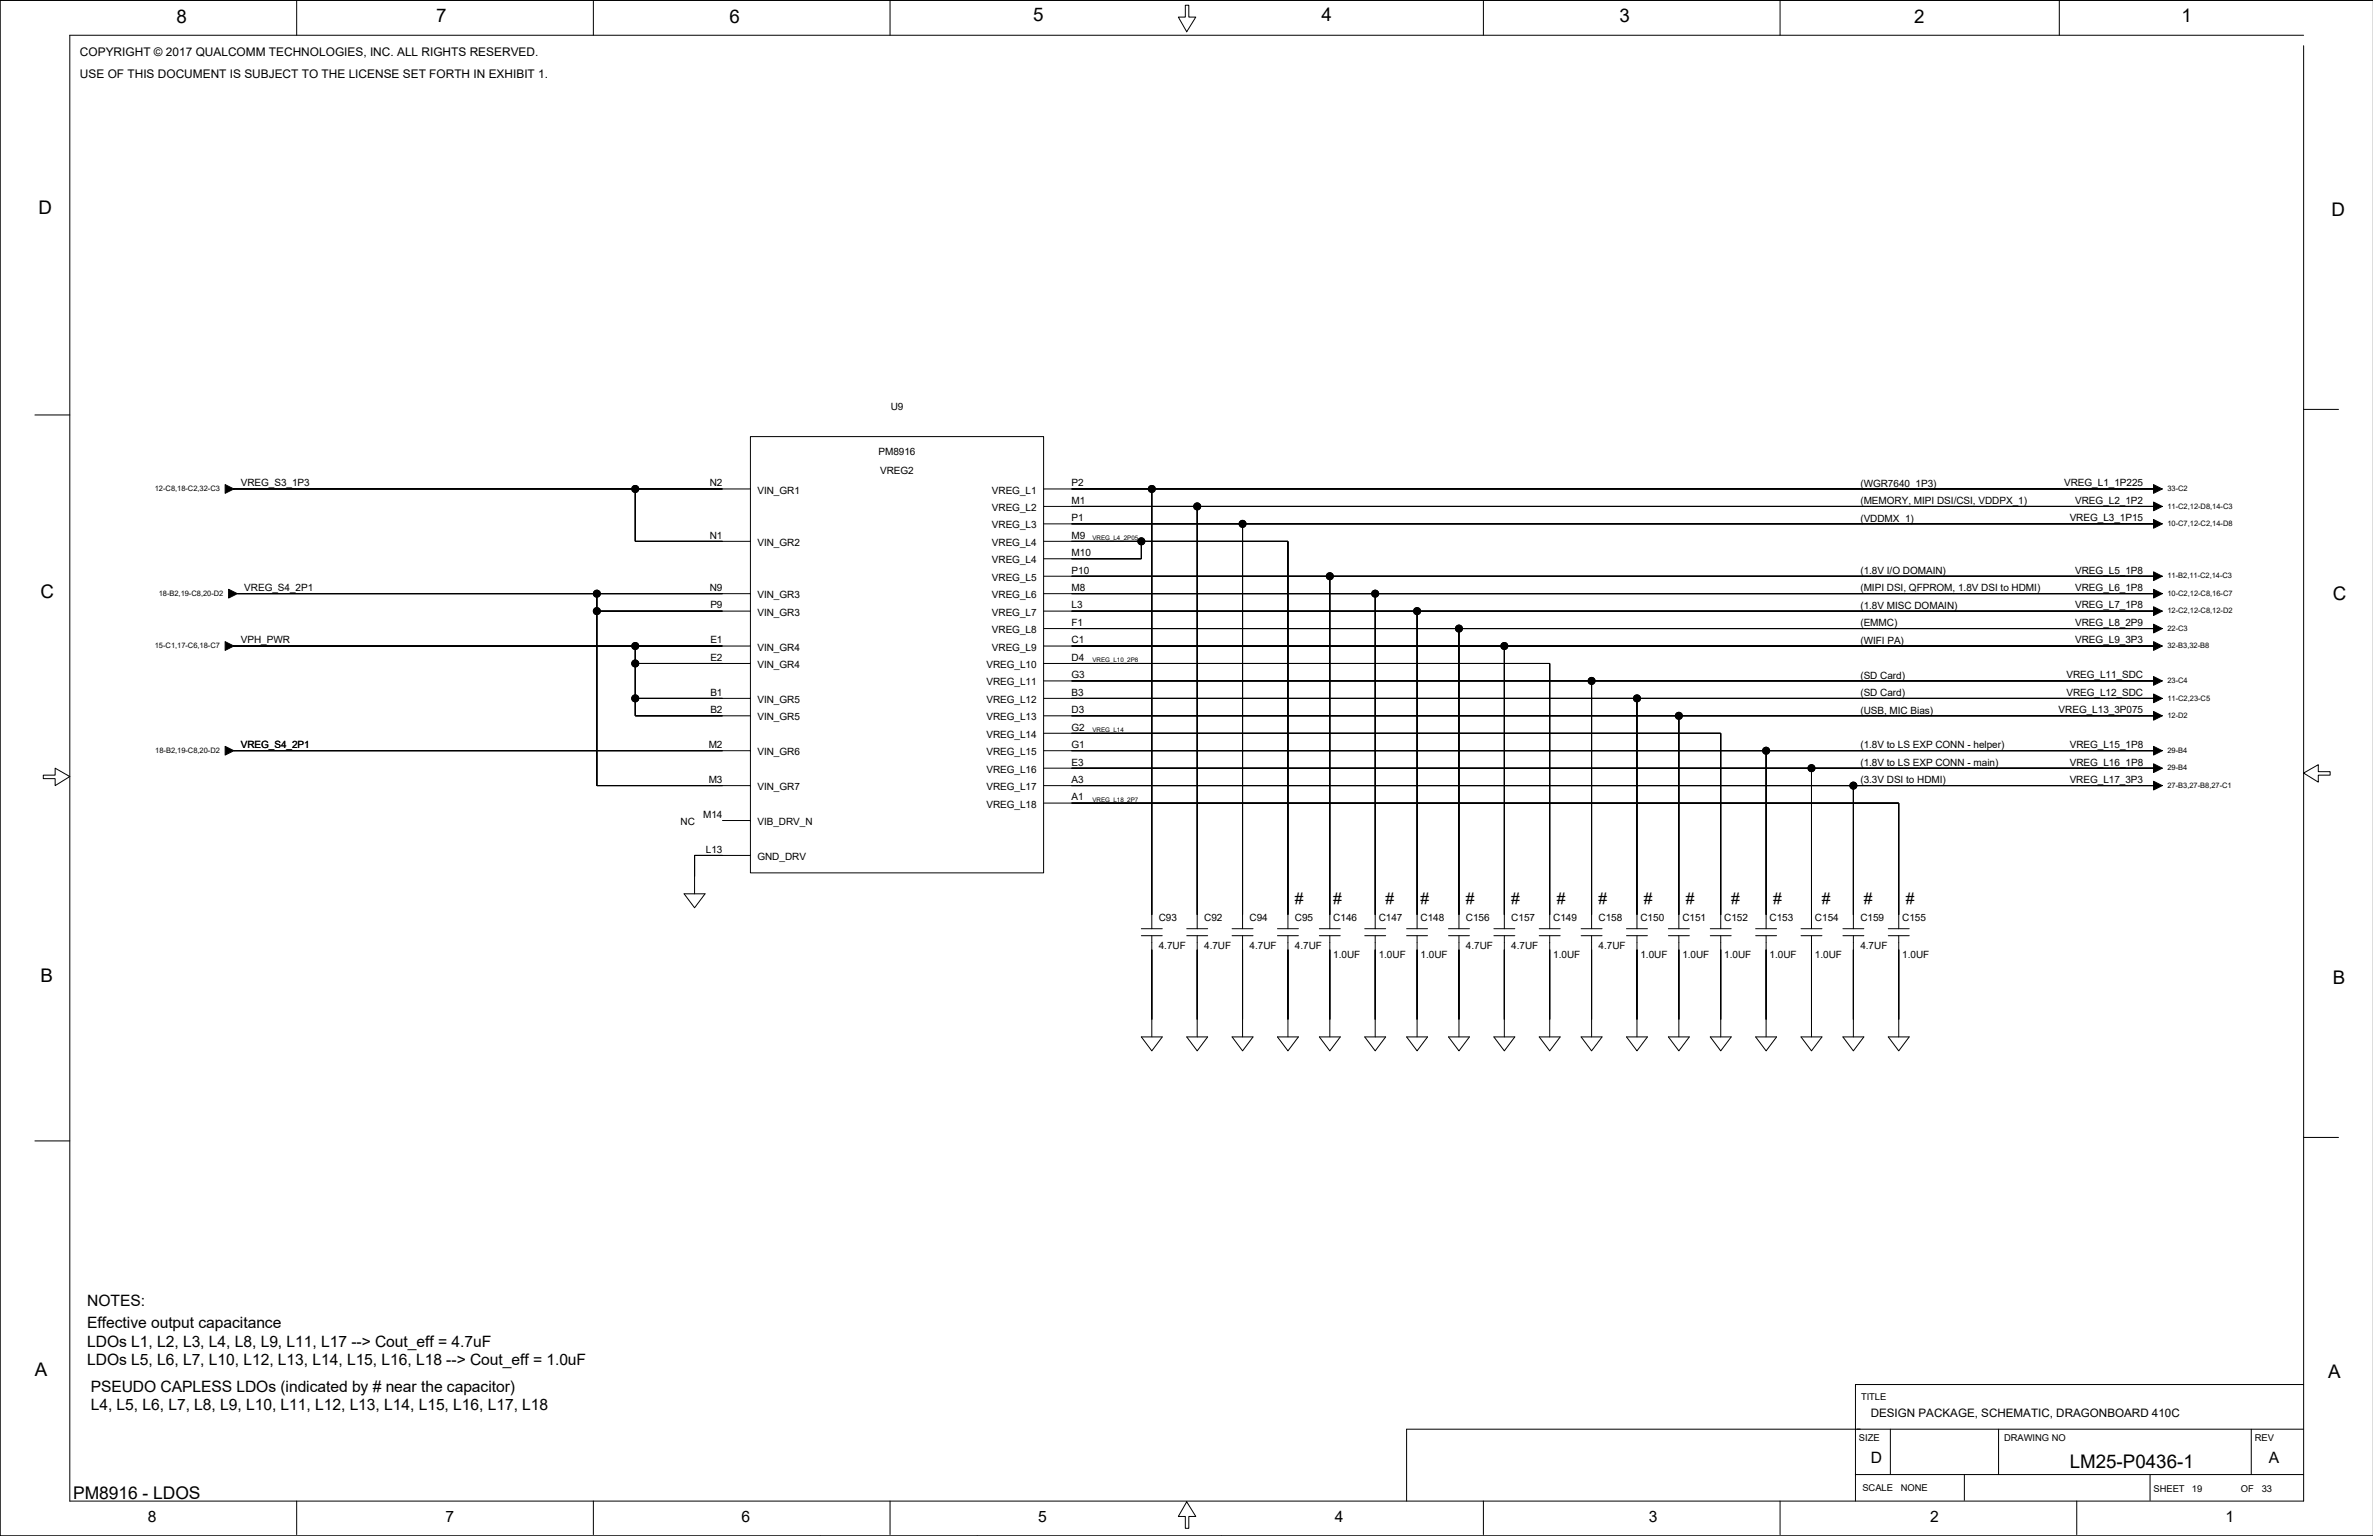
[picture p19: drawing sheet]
<svg xmlns="http://www.w3.org/2000/svg" width="863mm" height="559mm" viewBox="0 0 863 559" stroke-linecap="round" stroke-linejoin="round" font-family="sans-serif">
<defs><g id="words">
<g font-size="6.8">
<text x="64.2" y="8.2">8</text>
<text x="158.7" y="8">7</text>
<text x="265.4" y="8.2">6</text>
<text x="375.8" y="7.5">5</text>
<text x="480.7" y="7.5">4</text>
<text x="589.1" y="8">3</text>
<text x="696.3" y="8.2">2</text>
<text x="793.6" y="8">1</text>
<text x="14" y="77.8">D</text>
<text x="848.2" y="78.6">D</text>
<text x="14.7" y="217.5">C</text>
<text x="848.7" y="218.2">C</text>
<text x="14.7" y="357.1">B</text>
<text x="848.7" y="357.9">B</text>
<text x="12.7" y="500.6">A</text>
<text x="846.9" y="501.4">A</text>
<text x="752.9" y="533.9">LM25-P0436-1</text>
</g>
<text font-size="6.3" x="26.7" y="545.2">PM8916 - LDOS</text>
<g font-size="5.7">
<text x="471.1" y="329">#</text>
<text x="485" y="329">#</text>
<text x="504.1" y="329">#</text>
<text x="516.8" y="329">#</text>
<text x="533.3" y="329">#</text>
<text x="549.8" y="329">#</text>
<text x="566.3" y="329">#</text>
<text x="581.5" y="329">#</text>
<text x="598" y="329">#</text>
<text x="613.3" y="329">#</text>
<text x="629.8" y="329">#</text>
<text x="645" y="329">#</text>
<text x="662.8" y="329">#</text>
<text x="678" y="329">#</text>
<text x="693.3" y="329">#</text>
<text x="31.7" y="475">NOTES:</text>
<text x="31.7" y="483.2">Effective output capacitance</text>
<text x="31.7" y="489.9">LDOs L1, L2, L3, L4, L8, L9, L11, L17 --&gt; Cout_eff = 4.7uF</text>
<text x="31.7" y="496.6">LDOs L5, L6, L7, L10, L12, L13, L14, L15, L16, L18 --&gt; Cout_eff = 1.0uF</text>
<text x="33" y="506.4">PSEUDO CAPLESS LDOs (indicated by # near the capacitor)</text>
<text x="33" y="513.1">L4, L5, L6, L7, L8, L9, L10, L11, L12, L13, L14, L15, L16, L17, L18</text>
<text x="680.6" y="532.1">D</text>
<text x="825.3" y="532.1">A</text>
<text x="53.8" y="553.7">8</text>
<text x="162" y="553.7">7</text>
<text x="269.7" y="553.7">6</text>
<text x="377.6" y="553.7">5</text>
<text x="485.5" y="553.7">4</text>
<text x="599.8" y="553.7">3</text>
<text x="702.1" y="553.7">2</text>
<text x="809.6" y="553.7">1</text>
</g>
<g font-size="4.3">
<text x="29.1" y="20.6">COPYRIGHT © 2017 QUALCOMM TECHNOLOGIES, INC. ALL RIGHTS RESERVED.</text>
<text x="29.1" y="28.3">USE OF THIS DOCUMENT IS SUBJECT TO THE LICENSE SET FORTH IN EXHIBIT 1.</text>
</g>
<text font-size="4.2" x="680.5" y="515.5">DESIGN PACKAGE, SCHEMATIC, DRAGONBOARD 410C</text>
<g font-size="3.6">
<text x="324" y="149.1">U9</text>
<text x="319.6" y="165.6">PM8916</text>
<text x="320.2" y="172.6">VREG2</text>
<text x="87.6" y="176.9">VREG_S3_1P3</text>
<text x="258.2" y="176.9">N2</text>
<text x="275.5" y="179.5">VIN_GR1</text>
<text x="360.8" y="179.5">VREG_L1</text>
<text x="389.8" y="176.9">P2</text>
<text x="676.8" y="177.1">(WGR7640_1P3)</text>
<text x="750.9" y="176.9">VREG_L1_1P225</text>
<text x="360.8" y="185.9">VREG_L2</text>
<text x="389.8" y="183.3">M1</text>
<text x="676.8" y="183.4">(MEMORY, MIPI DSI/CSI, VDDPX_1)</text>
<text x="754.9" y="183.3">VREG_L2_1P2</text>
<text x="389.8" y="189.6">P1</text>
<text x="676.8" y="189.8">(VDDMX_1)</text>
<text x="752.9" y="189.6">VREG_L3_1P15</text>
<text x="258.2" y="196">N1</text>
<text x="360.8" y="192.2">VREG_L3</text>
<text x="389.8" y="196">M9</text>
<text x="275.5" y="198.6">VIN_GR2</text>
<text x="360.8" y="198.6">VREG_L4</text>
<text x="389.8" y="202.3">M10</text>
<text x="360.8" y="204.9">VREG_L4</text>
<text x="389.8" y="208.7">P10</text>
<text x="676.8" y="208.8">(1.8V I/O DOMAIN)</text>
<text x="754.9" y="208.7">VREG_L5_1P8</text>
<text x="88.9" y="215">VREG_S4_2P1</text>
<text x="258.2" y="215">N9</text>
<text x="360.8" y="211.3">VREG_L5</text>
<text x="389.8" y="215">M8</text>
<text x="676.8" y="215.1">(MIPI DSI, QFPROM, 1.8V DSI to HDMI)</text>
<text x="754.9" y="215">VREG_L6_1P8</text>
<text x="258.4" y="221.4">P9</text>
<text x="275.5" y="217.6">VIN_GR3</text>
<text x="360.8" y="217.6">VREG_L6</text>
<text x="389.8" y="221.4">L3</text>
<text x="676.8" y="221.5">(1.8V MISC DOMAIN)</text>
<text x="754.9" y="221.4">VREG_L7_1P8</text>
<text x="275.5" y="224">VIN_GR3</text>
<text x="360.8" y="224">VREG_L7</text>
<text x="389.8" y="227.7">F1</text>
<text x="676.8" y="227.8">(EMMC)</text>
<text x="754.9" y="227.7">VREG_L8_2P9</text>
<text x="360.8" y="230.3">VREG_L8</text>
<text x="87.6" y="234.1">VPH_PWR</text>
<text x="258.4" y="234.1">E1</text>
<text x="275.5" y="236.7">VIN_GR4</text>
<text x="360.8" y="236.7">VREG_L9</text>
<text x="389.8" y="234.1">C1</text>
<text x="676.8" y="234.2">(WIFI PA)</text>
<text x="754.9" y="234.1">VREG_L9_3P3</text>
<text x="258.4" y="240.4">E2</text>
<text x="275.5" y="243">VIN_GR4</text>
<text x="358.8" y="243">VREG_L10</text>
<text x="389.8" y="240.4">D4</text>
<text x="358.8" y="249.4">VREG_L11</text>
<text x="389.8" y="246.8">G3</text>
<text x="676.8" y="246.9">(SD Card)</text>
<text x="751.7" y="246.8">VREG_L11_SDC</text>
<text x="258.4" y="253.1">B1</text>
<text x="275.5" y="255.7">VIN_GR5</text>
<text x="358.8" y="255.7">VREG_L12</text>
<text x="389.8" y="253.1">B3</text>
<text x="676.8" y="253.2">(SD Card)</text>
<text x="751.7" y="253.1">VREG_L12_SDC</text>
<text x="258.4" y="259.5">B2</text>
<text x="275.5" y="262.1">VIN_GR5</text>
<text x="358.8" y="262.1">VREG_L13</text>
<text x="389.8" y="259.5">D3</text>
<text x="676.8" y="259.6">(USB, MIC Bias)</text>
<text x="748.9" y="259.5">VREG_L13_3P075</text>
<text x="358.8" y="268.4">VREG_L14</text>
<text x="389.8" y="265.8">G2</text>
<text x="87.6" y="272.2">VREG_S4_2P1</text>
<text x="257.8" y="272.2">M2</text>
<text x="275.5" y="274.8">VIN_GR6</text>
<text x="358.8" y="274.8">VREG_L15</text>
<text x="389.8" y="272.2">G1</text>
<text x="676.8" y="272.3">(1.8V to LS EXP CONN - helper)</text>
<text x="752.9" y="272.3">VREG_L15_1P8</text>
<text x="358.8" y="281.1">VREG_L16</text>
<text x="389.8" y="278.5">E3</text>
<text x="676.8" y="278.6">(1.8V to LS EXP CONN - main)</text>
<text x="752.9" y="278.6">VREG_L16_1P8</text>
<text x="257.8" y="284.9">M3</text>
<text x="275.5" y="287.5">VIN_GR7</text>
<text x="358.8" y="287.5">VREG_L17</text>
<text x="389.8" y="284.9">A3</text>
<text x="676.8" y="285">(3.3V DSI to HDMI)</text>
<text x="752.9" y="284.9">VREG_L17_3P3</text>
<text x="358.8" y="293.8">VREG_L18</text>
<text x="389.8" y="291.2">A1</text>
<text x="255.8" y="297.6">M14</text>
<text x="247.6" y="300.2">NC</text>
<text x="275.5" y="300.2">VIB_DRV_N</text>
<text x="256.8" y="310.2">L13</text>
<text x="275.5" y="312.9">GND_DRV</text>
<text x="421.5" y="335.1">C93</text>
<text x="438.1" y="335.1">C92</text>
<text x="454.6" y="335.1">C94</text>
<text x="471.1" y="335.1">C95</text>
<text x="485" y="335.1">C146</text>
<text x="501.5" y="335.1">C147</text>
<text x="516.8" y="335.1">C148</text>
<text x="533.3" y="335.1">C156</text>
<text x="549.8" y="335.1">C157</text>
<text x="565" y="335.1">C149</text>
<text x="581.5" y="335.1">C158</text>
<text x="596.8" y="335.1">C150</text>
<text x="612" y="335.1">C151</text>
<text x="627.2" y="335.1">C152</text>
<text x="643.7" y="335.1">C153</text>
<text x="660.2" y="335.1">C154</text>
<text x="676.8" y="335.1">C159</text>
<text x="692" y="335.1">C155</text>
<text x="421.5" y="345.3">4.7UF</text>
<text x="438.1" y="345.3">4.7UF</text>
<text x="454.6" y="345.3">4.7UF</text>
<text x="471.1" y="345.3">4.7UF</text>
<text x="533.3" y="345.3">4.7UF</text>
<text x="549.8" y="345.3">4.7UF</text>
<text x="581.5" y="345.3">4.7UF</text>
<text x="676.8" y="345.3">4.7UF</text>
<text x="485" y="348.7">1.0UF</text>
<text x="501.5" y="348.7">1.0UF</text>
<text x="516.8" y="348.7">1.0UF</text>
<text x="565" y="348.7">1.0UF</text>
<text x="596.8" y="348.7">1.0UF</text>
<text x="612" y="348.7">1.0UF</text>
<text x="627.2" y="348.7">1.0UF</text>
<text x="643.7" y="348.7">1.0UF</text>
<text x="660.2" y="348.7">1.0UF</text>
<text x="692" y="348.7">1.0UF</text>
</g>
<g font-size="3.4">
<text x="677" y="509.3">TITLE</text>
<text x="676.2" y="524.3">SIZE</text>
<text x="729.1" y="524.3">DRAWING NO</text>
<text x="820.2" y="524.3">REV</text>
<text x="677.5" y="542.6">SCALE</text>
<text x="691.4" y="542.6">NONE</text>
<text x="783.4" y="542.8">SHEET</text>
<text x="797.4" y="542.8">19</text>
<text x="815.2" y="542.8">OF</text>
<text x="822.8" y="542.8">33</text>
</g>
<g font-size="2.7">
<text x="56.3" y="178.7">12-C8,18-C2,32-C3</text>
<text x="788.5" y="178.7">33-C2</text>
<text x="788.5" y="185">11-C2,12-D8,14-C3</text>
<text x="788.5" y="191.4">10-C7,12-C2,14-D8</text>
<text x="788.5" y="210.4">11-B2,11-C2,14-C3</text>
<text x="57.8" y="216.8">18-B2,19-C8,20-D2</text>
<text x="788.5" y="216.8">10-C2,12-C8,16-C7</text>
<text x="788.5" y="223.1">12-C2,12-C8,12-D2</text>
<text x="788.5" y="229.5">22-C3</text>
<text x="56.3" y="235.8">15-C1,17-C6,18-C7</text>
<text x="788.5" y="235.8">32-B3,32-B8</text>
<text x="788.5" y="248.5">23-C4</text>
<text x="788.5" y="254.9">11-C2,23-C5</text>
<text x="788.5" y="261.2">12-D2</text>
<text x="56.5" y="273.9">18-B2,19-C8,20-D2</text>
<text x="788.5" y="273.9">29-B4</text>
<text x="788.5" y="280.3">29-B4</text>
<text x="788.5" y="286.6">27-B3,27-B8,27-C1</text>
</g>
<g font-size="2.3">
<text x="397.4" y="196.4">VREG_L4_2P05</text>
<text x="397.4" y="240.9">VREG_L10_2P8</text>
<text x="397.4" y="266.2">VREG_L14</text>
<text x="397.4" y="291.6">VREG_L18_2P7</text>
</g>
</g></defs>
<g fill="none" stroke="#000" stroke-width=".36">
<path d="M107.9 .1v12.7M215.9 .1v12.7M323.8 .1v12.7M431.2 1.9h1.3v4.3h2.5l-3.3 5.4-3-5.4h2.5zM539.6 .1v12.7M647.6 .1v12.7M749.1 .1v12.7M838 12.8h-812.6v533.3h812.6v-529.5M12.7 151h12.7M273 158.8h106.6v158.8h-106.6zM838 148.9h12.7M85.1 177.9h.1"/>
<path d="M85.1 177.9h187.9M231.1 177.9v19h41.9M379.6 177.9h403.8M419 177.9v160M783.4 177.9h.1M379.6 184.2h403.8M379.6 196.9h88.9v141M379.6 190.6h403.8M415.2 196.9v6.4h-35.6M435.5 184.2v153.7M452 190.6v147.3M783.4 190.6h.1"/>
<path d="M783.4 184.2h.1M86.3 216h.1M86.3 216h186.7M217.1 216v69.8h55.9M379.6 216h403.8M379.6 209.6h403.8M483.8 209.6v128.3M500.3 216v121.9M783.4 216h.1M783.4 209.6h.1M85.1 235h.1M85.1 235h187.9"/>
<path d="M217.1 222.3h55.9M231.1 235v25.4h41.9M379.6 235h403.8M379.6 228.7h403.8M379.6 222.3h403.8M515.5 222.3v115.6M530.7 228.7v109.2M547.2 235v102.9M783.4 228.7h.1M783.4 235h.1M783.4 222.3h.1M231.1 254.1h41.9"/>
<path d="M231.1 241.4h41.9M379.6 247.7h403.8M379.6 254.1h403.8M379.6 241.4h184.2v96.5M579 247.7v90.2M595.5 254.1v83.8M783.4 247.7h.1M783.4 254.1h.1M85.1 273.1h.1M85.1 273.1h187.9M379.6 279.5h403.8M379.6 266.8h246.4v71.1"/>
<path d="M379.6 260.4h403.8M379.6 273.1h403.8M610.7 260.4v77.5M642.5 273.1v64.8M659 279.5v58.4M783.4 260.4h.1M783.4 279.5h.1M783.4 273.1h.1M15.7 282h4.4v-2.5l5.3 3-5.3 3.3v-2.5h-4.4zM262.8 298.5h10.2M379.6 285.8h403.8M379.6 292.2h311.1v45.7"/>
<path d="M674.2 285.8v52.1M783.4 285.8h.1M838 281.2l5.3-3v2.5h4.4v1.3h-4.4v2.5zM273 311.2h-20.3v14M248.9 325.2h7.6l-3.8 5.1zM415.2 337.9h7.6M431.7 337.9h7.6M448.2 337.9h7.6M464.7 337.9h7.6M480 337.9h7.6M496.5 337.9h7.6M511.7 337.9h7.6"/>
<path d="M526.9 337.9h7.6M543.4 337.9h7.7M559.9 337.9h7.7M575.2 337.9h7.6M591.7 337.9h7.6M606.9 337.9h7.6M622.2 337.9h7.6M638.7 337.9h7.6M655.2 337.9h7.6M670.4 337.9h7.6M686.9 337.9h7.6M415.2 340.4h7.6"/>
<path d="M419 340.4v36.8M431.7 340.4h7.6M435.5 340.4v36.8M448.2 340.4h7.6M452 340.4v36.8M464.7 340.4h7.6M468.5 340.4v36.8M480 340.4h7.6M483.8 340.4v36.8M496.5 340.4h7.6M500.3 340.4v36.8M511.7 340.4h7.6"/>
<path d="M515.5 340.4v36.8M526.9 340.4h7.6M530.7 340.4v36.8M543.4 340.4h7.7M547.2 340.4v36.8M559.9 340.4h7.7M563.8 340.4v36.8M575.2 340.4h7.6M579 340.4v36.8M591.7 340.4h7.6M595.5 340.4v36.8M606.9 340.4h7.6"/>
<path d="M610.7 340.4v36.8M622.2 340.4h7.6M626 340.4v36.8M638.7 340.4h7.6M642.5 340.4v36.8M655.2 340.4h7.6M659 340.4v36.8M670.4 340.4h7.6M674.2 340.4v36.8M686.9 340.4h7.6M690.7 340.4v36.8M415.2 377.2h7.6l-3.8 5.1z"/>
<path d="M431.7 377.2h7.6l-3.8 5.1zM448.2 377.2h7.6l-3.8 5.1zM464.7 377.2h7.6l-3.8 5.1zM480 377.2h7.6l-3.8 5.1zM496.5 377.2h7.6l-3.8 5.1zM511.7 377.2h7.6l-3.8 5.1zM526.9 377.2h7.6l-3.8 5.1zM543.4 377.2h7.7l-3.9 5.1zM559.9 377.2h7.7l-3.8 5.1zM575.2 377.2h7.6l-3.8 5.1zM591.7 377.2h7.6l-3.8 5.1zM606.9 377.2h7.6l-3.8 5.1z"/>
<path d="M622.2 377.2h7.6l-3.8 5.1zM638.7 377.2h7.6l-3.8 5.1zM655.2 377.2h7.6l-3.8 5.1zM670.4 377.2h7.6l-3.8 5.1zM686.9 377.2h7.6l-3.8 5.1zM12.7 415.1h12.7M838 413.8h12.7M687.7 519.9v16.6M727 519.9v16.6M819 519.9v16.6M838 503.7h-163v42.4M838 519.9h-326.3v26.2"/>
<path d="M675 536.5h163M714.6 536.5v9.3M782.1 536.5v9.3M107.9 546.1v12.2M215.9 546.1v12.2M298.4 558.8h.1M323.8 546.1v12.2M355.5 558.8h.1M431.7 546.4l3.3 5.3h-2.5v4.3h-1.3v-4.3h-2.5zM444.4 558.8h.1M539.6 546.1v12.2M539.6 558.8h.1"/>
<path d="M647.6 546.1v12.2M755.5 546.1v12.2M863.3 558.8h-863.3v-558.7h863.3h-863.3v558.7"/>
<circle cx="231.1" cy="177.9" r="1.27"/>
<circle cx="419" cy="177.9" r="1.27"/>
<circle cx="415.2" cy="196.9" r="1.27"/>
<circle cx="435.5" cy="184.2" r="1.27"/>
<circle cx="452" cy="190.6" r="1.27"/>
<circle cx="217.1" cy="216" r="1.27"/>
<circle cx="483.8" cy="209.6" r="1.27"/>
<circle cx="500.3" cy="216" r="1.27"/>
<circle cx="217.1" cy="222.3" r="1.27"/>
<circle cx="231.1" cy="235" r="1.27"/>
<circle cx="515.5" cy="222.3" r="1.27"/>
<circle cx="530.7" cy="228.7" r="1.27"/>
<circle cx="547.2" cy="235" r="1.27"/>
<circle cx="231.1" cy="254.1" r="1.27"/>
<circle cx="231.1" cy="241.4" r="1.27"/>
<circle cx="579" cy="247.7" r="1.27"/>
<circle cx="595.5" cy="254.1" r="1.27"/>
<circle cx="610.7" cy="260.4" r="1.27"/>
<circle cx="642.5" cy="273.1" r="1.27"/>
<circle cx="659" cy="279.5" r="1.27"/>
<circle cx="674.2" cy="285.8" r="1.27"/>
</g>
<g fill="#000" stroke="#000" stroke-width=".36">
<path d="M81.9 176.3l3.2 1.6-3.2 1.6z" fill-rule="evenodd"/>
<path d="M85.1 177.9h146z" fill-rule="evenodd"/>
<path d="M231.1 177.9v19z" fill-rule="evenodd"/>
<path d="M231.1 177.9h31.7z" fill-rule="evenodd"/>
<path d="M419 177.9v154.9z" fill-rule="evenodd"/>
<path d="M389.8 177.9h29.2z" fill-rule="evenodd"/>
<path d="M419 177.9h364.4z" fill-rule="evenodd"/>
<path d="M783.4 176.3l3.2 1.6-3.2 1.6z" fill-rule="evenodd"/>
<path d="M231.1 196.9h31.7z" fill-rule="evenodd"/>
<path d="M389.8 196.9h25.4z" fill-rule="evenodd"/>
<path d="M415.2 196.9v6.4z" fill-rule="evenodd"/>
<path d="M435.5 184.2v148.6z" fill-rule="evenodd"/>
<path d="M389.8 184.2h45.7z" fill-rule="evenodd"/>
<path d="M452 190.6v142.2z" fill-rule="evenodd"/>
<path d="M389.8 190.6h62.2z" fill-rule="evenodd"/>
<path d="M468.5 196.9v135.9z" fill-rule="evenodd"/>
<path d="M415.2 196.9h53.3z" fill-rule="evenodd"/>
<path d="M452 190.6h331.4z" fill-rule="evenodd"/>
<path d="M435.5 184.2h347.9z" fill-rule="evenodd"/>
<path d="M783.4 189l3.2 1.6-3.2 1.6z" fill-rule="evenodd"/>
<path d="M783.4 182.6l3.2 1.6-3.2 1.6z" fill-rule="evenodd"/>
<path d="M83.2 214.4l3.1 1.6-3.1 1.6z" fill-rule="evenodd"/>
<path d="M217.1 216v6.3z" fill-rule="evenodd"/>
<path d="M86.3 216h130.8z" fill-rule="evenodd"/>
<path d="M217.1 216h45.7z" fill-rule="evenodd"/>
<path d="M389.8 203.3h25.4z" fill-rule="evenodd"/>
<path d="M483.8 209.6v123.2z" fill-rule="evenodd"/>
<path d="M389.8 209.6h94z" fill-rule="evenodd"/>
<path d="M500.3 216v116.8z" fill-rule="evenodd"/>
<path d="M389.8 216h110.5z" fill-rule="evenodd"/>
<path d="M483.8 209.6h299.6z" fill-rule="evenodd"/>
<path d="M500.3 216h283.1z" fill-rule="evenodd"/>
<path d="M783.4 214.4l3.2 1.6-3.2 1.6z" fill-rule="evenodd"/>
<path d="M783.4 208l3.2 1.6-3.2 1.6z" fill-rule="evenodd"/>
<path d="M81.9 233.4l3.2 1.6-3.2 1.6z" fill-rule="evenodd"/>
<path d="M217.1 222.3v63.5z" fill-rule="evenodd"/>
<path d="M85.1 235h146z" fill-rule="evenodd"/>
<path d="M231.1 235v6.4z" fill-rule="evenodd"/>
<path d="M231.1 235h31.7z" fill-rule="evenodd"/>
<path d="M217.1 222.3h45.7z" fill-rule="evenodd"/>
<path d="M515.5 222.3v110.5z" fill-rule="evenodd"/>
<path d="M389.8 222.3h125.7z" fill-rule="evenodd"/>
<path d="M530.7 228.7v104.1z" fill-rule="evenodd"/>
<path d="M389.8 228.7h140.9z" fill-rule="evenodd"/>
<path d="M547.2 235v97.8z" fill-rule="evenodd"/>
<path d="M389.8 235h157.4z" fill-rule="evenodd"/>
<path d="M515.5 222.3h267.9z" fill-rule="evenodd"/>
<path d="M530.7 228.7h252.7z" fill-rule="evenodd"/>
<path d="M547.2 235h236.2z" fill-rule="evenodd"/>
<path d="M783.4 227.1l3.2 1.6-3.2 1.6z" fill-rule="evenodd"/>
<path d="M783.4 233.4l3.2 1.6-3.2 1.6z" fill-rule="evenodd"/>
<path d="M783.4 220.7l3.2 1.6-3.2 1.6z" fill-rule="evenodd"/>
<path d="M231.1 254.1v6.3z" fill-rule="evenodd"/>
<path d="M231.1 241.4v12.7z" fill-rule="evenodd"/>
<path d="M231.1 254.1h31.7z" fill-rule="evenodd"/>
<path d="M231.1 241.4h31.7z" fill-rule="evenodd"/>
<path d="M563.8 241.4v91.4z" fill-rule="evenodd"/>
<path d="M389.8 241.4h174z" fill-rule="evenodd"/>
<path d="M579 247.7v85.1z" fill-rule="evenodd"/>
<path d="M389.8 247.7h189.2z" fill-rule="evenodd"/>
<path d="M595.5 254.1v78.7z" fill-rule="evenodd"/>
<path d="M389.8 254.1h205.7z" fill-rule="evenodd"/>
<path d="M579 247.7h204.4z" fill-rule="evenodd"/>
<path d="M595.5 254.1h187.9z" fill-rule="evenodd"/>
<path d="M783.4 246.1l3.2 1.6-3.2 1.6z" fill-rule="evenodd"/>
<path d="M783.4 252.5l3.2 1.6-3.2 1.6z" fill-rule="evenodd"/>
<path d="M81.9 271.5l3.2 1.6-3.2 1.6z" fill-rule="evenodd"/>
<path d="M85.1 273.1h177.7z" fill-rule="evenodd"/>
<path d="M231.1 260.4h31.7z" fill-rule="evenodd"/>
<path d="M610.7 260.4v72.4z" fill-rule="evenodd"/>
<path d="M389.8 260.4h220.9z" fill-rule="evenodd"/>
<path d="M626 266.8v66z" fill-rule="evenodd"/>
<path d="M389.8 266.8h236.2z" fill-rule="evenodd"/>
<path d="M642.5 273.1v59.7z" fill-rule="evenodd"/>
<path d="M389.8 273.1h252.7z" fill-rule="evenodd"/>
<path d="M659 279.5v53.3z" fill-rule="evenodd"/>
<path d="M389.8 279.5h269.2z" fill-rule="evenodd"/>
<path d="M610.7 260.4h172.7z" fill-rule="evenodd"/>
<path d="M642.5 273.1h140.9z" fill-rule="evenodd"/>
<path d="M659 279.5h124.4z" fill-rule="evenodd"/>
<path d="M783.4 258.8l3.2 1.6-3.2 1.6z" fill-rule="evenodd"/>
<path d="M783.4 277.9l3.2 1.6-3.2 1.6z" fill-rule="evenodd"/>
<path d="M783.4 271.5l3.2 1.6-3.2 1.6z" fill-rule="evenodd"/>
<path d="M217.1 285.8h45.7z" fill-rule="evenodd"/>
<path d="M674.2 285.8v47z" fill-rule="evenodd"/>
<path d="M389.8 285.8h284.4z" fill-rule="evenodd"/>
<path d="M690.7 292.2v40.6z" fill-rule="evenodd"/>
<path d="M389.8 292.2h300.9z" fill-rule="evenodd"/>
<path d="M674.2 285.8h109.2z" fill-rule="evenodd"/>
<path d="M783.4 284.2l3.2 1.6-3.2 1.6z" fill-rule="evenodd"/>
<path d="M252.7 311.2v7.6z" fill-rule="evenodd"/>
<path d="M252.7 311.2h10.1z" fill-rule="evenodd"/>
<path d="M419 345.5v25.4z" fill-rule="evenodd"/>
<path d="M435.5 345.5v25.4z" fill-rule="evenodd"/>
<path d="M452 345.5v25.4z" fill-rule="evenodd"/>
<path d="M468.5 345.5v25.4z" fill-rule="evenodd"/>
<path d="M483.8 345.5v25.4z" fill-rule="evenodd"/>
<path d="M500.3 345.5v25.4z" fill-rule="evenodd"/>
<path d="M515.5 345.5v25.4z" fill-rule="evenodd"/>
<path d="M530.7 345.5v25.4z" fill-rule="evenodd"/>
<path d="M547.2 345.5v25.4z" fill-rule="evenodd"/>
<path d="M563.8 345.5v25.4z" fill-rule="evenodd"/>
<path d="M579 345.5v25.4z" fill-rule="evenodd"/>
<path d="M595.5 345.5v25.4z" fill-rule="evenodd"/>
<path d="M610.7 345.5v25.4z" fill-rule="evenodd"/>
<path d="M626 345.5v25.4z" fill-rule="evenodd"/>
<path d="M642.5 345.5v25.4z" fill-rule="evenodd"/>
<path d="M659 345.5v25.4z" fill-rule="evenodd"/>
<path d="M674.2 345.5v25.4z" fill-rule="evenodd"/>
<path d="M690.7 345.5v25.4z" fill-rule="evenodd"/>
<circle cx="231.1" cy="177.9" r="1.27"/>
<circle cx="419" cy="177.9" r="1.27"/>
<circle cx="415.2" cy="196.9" r="1.27"/>
<circle cx="435.5" cy="184.2" r="1.27"/>
<circle cx="452" cy="190.6" r="1.27"/>
<circle cx="217.1" cy="216" r="1.27"/>
<circle cx="483.8" cy="209.6" r="1.27"/>
<circle cx="500.3" cy="216" r="1.27"/>
<circle cx="217.1" cy="222.3" r="1.27"/>
<circle cx="231.1" cy="235" r="1.27"/>
<circle cx="515.5" cy="222.3" r="1.27"/>
<circle cx="530.7" cy="228.7" r="1.27"/>
<circle cx="547.2" cy="235" r="1.27"/>
<circle cx="231.1" cy="254.1" r="1.27"/>
<circle cx="231.1" cy="241.4" r="1.27"/>
<circle cx="579" cy="247.7" r="1.27"/>
<circle cx="595.5" cy="254.1" r="1.27"/>
<circle cx="610.7" cy="260.4" r="1.27"/>
<circle cx="642.5" cy="273.1" r="1.27"/>
<circle cx="659" cy="279.5" r="1.27"/>
<circle cx="674.2" cy="285.8" r="1.27"/>
</g>
<use href="#words"/>
</svg>
